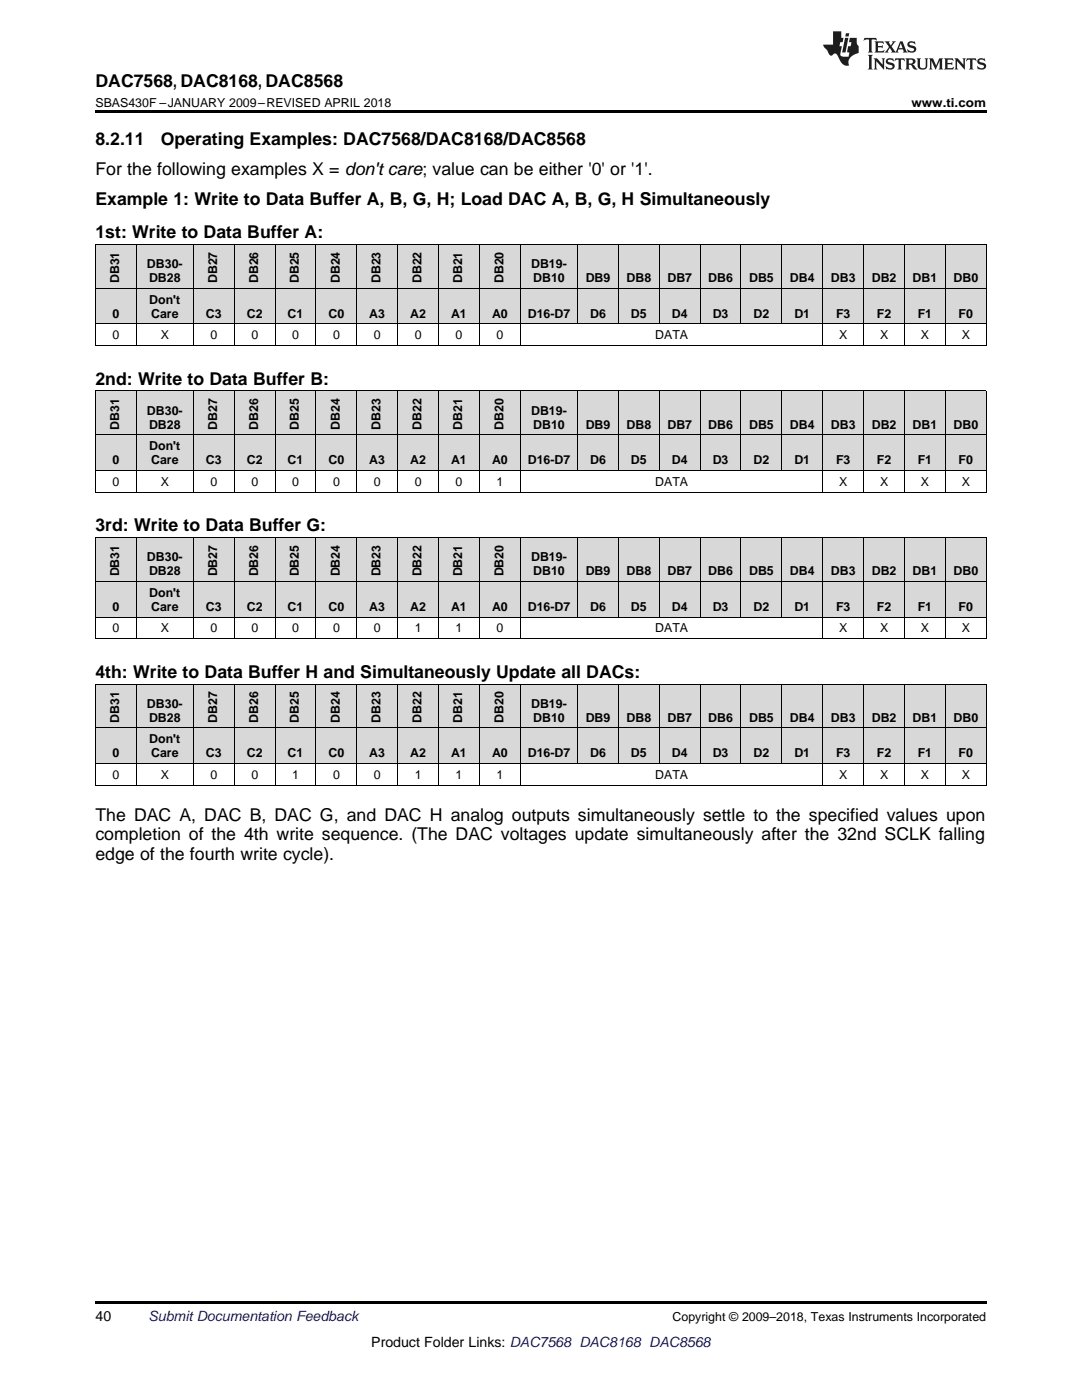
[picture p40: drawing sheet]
<svg xmlns="http://www.w3.org/2000/svg" width="216mm" height="279mm" viewBox="0 0 216 279" stroke-linecap="round" stroke-linejoin="round" font-family="sans-serif">
<defs><g id="words">
<g font-size="3.5">
<text x="19" y="17.3">DAC7568, DAC8168, DAC8568</text>
<text x="19" y="28.9">8.2.11</text>
<text x="32.1" y="28.9">Operating Examples: DAC7568/DAC8168/DAC8568</text>
<text x="19" y="34.9">For the following examples X = don't care; value can be either '0' or '1'.</text>
<text x="19" y="40.9">Example 1: Write to Data Buffer A, B, G, H; Load DAC A, B, G, H Simultaneously</text>
<text x="19" y="47.6">1st: Write to Data Buffer A:</text>
<text x="19" y="76.8">2nd: Write to Data Buffer B:</text>
<text x="19" y="106">3rd: Write to Data Buffer G:</text>
<text x="19" y="135.3">4th: Write to Data Buffer H and Simultaneously Update all DACs:</text>
<text x="19" y="163.8">The DAC A, DAC B, DAC G, and DAC H analog outputs simultaneously settle to the specified values upon</text>
<text x="19" y="167.7">completion of the 4th write sequence. (The DAC voltages update simultaneously after the 32nd SCLK falling</text>
<text x="19" y="171.6">edge of the fourth write cycle).</text>
</g>
<g font-size="2.8">
<text x="19" y="263.6">40</text>
<text x="74.1" y="268.9">Product Folder Links: DAC7568 DAC8168 DAC8568</text>
</g>
<text font-size="2.8" fill="#0000c8" x="29.6" y="263.6">Submit Documentation Feedback</text>
<g font-size="2.5">
<text x="19" y="21.4">SBAS430F –JANUARY 2009–REVISED APRIL 2018</text>
<text x="181.9" y="21.4">www.ti.com</text>
<text x="29.3" y="53.5">DB30-</text>
<text x="106" y="53.5">DB19-</text>
<text x="23.8" y="56.6" transform="rotate(-90 23.8 56.6)">DB31</text>
<text x="29.7" y="56.3">DB28</text>
<text x="43.3" y="56.6" transform="rotate(-90 43.3 56.6)">DB27</text>
<text x="51.5" y="56.6" transform="rotate(-90 51.5 56.6)">DB26</text>
<text x="59.7" y="56.6" transform="rotate(-90 59.7 56.6)">DB25</text>
<text x="67.8" y="56.6" transform="rotate(-90 67.8 56.6)">DB24</text>
<text x="76" y="56.6" transform="rotate(-90 76 56.6)">DB23</text>
<text x="84.1" y="56.6" transform="rotate(-90 84.1 56.6)">DB22</text>
<text x="92.3" y="56.6" transform="rotate(-90 92.3 56.6)">DB21</text>
<text x="100.4" y="56.6" transform="rotate(-90 100.4 56.6)">DB20</text>
<text x="106.4" y="56.3">DB10</text>
<text x="116.9" y="56.3">DB9</text>
<text x="125" y="56.3">DB8</text>
<text x="133.2" y="56.3">DB7</text>
<text x="141.3" y="56.3">DB6</text>
<text x="149.5" y="56.3">DB5</text>
<text x="157.6" y="56.3">DB4</text>
<text x="165.8" y="56.3">DB3</text>
<text x="174" y="56.3">DB2</text>
<text x="182.1" y="56.3">DB1</text>
<text x="190.3" y="56.3">DB0</text>
<text x="22.4" y="63.4">0</text>
<text x="29.8" y="60.6">Don't</text>
<text x="30.2" y="63.4">Care</text>
<text x="41.1" y="63.4">C3</text>
<text x="49.2" y="63.4">C2</text>
<text x="57.4" y="63.4">C1</text>
<text x="65.5" y="63.4">C0</text>
<text x="73.7" y="63.4">A3</text>
<text x="81.8" y="63.4">A2</text>
<text x="90" y="63.4">A1</text>
<text x="98.2" y="63.4">A0</text>
<text x="105.3" y="63.4">D16-D7</text>
<text x="117.8" y="63.4">D6</text>
<text x="125.9" y="63.4">D5</text>
<text x="134.1" y="63.4">D4</text>
<text x="142.2" y="63.4">D3</text>
<text x="150.4" y="63.4">D2</text>
<text x="158.5" y="63.4">D1</text>
<text x="166.8" y="63.4">F3</text>
<text x="175" y="63.4">F2</text>
<text x="183.1" y="63.4">F1</text>
<text x="191.3" y="63.4">F0</text>
<text x="22.4" y="67.7">0</text>
<text x="32.1" y="67.7">X</text>
<text x="42" y="67.7">0</text>
<text x="50.2" y="67.7">0</text>
<text x="58.3" y="67.7">0</text>
<text x="66.5" y="67.7">0</text>
<text x="74.6" y="67.7">0</text>
<text x="82.8" y="67.7">0</text>
<text x="90.9" y="67.7">0</text>
<text x="99.1" y="67.7">0</text>
<text x="130.7" y="67.7">DATA</text>
<text x="167.5" y="67.7">X</text>
<text x="175.6" y="67.7">X</text>
<text x="183.8" y="67.7">X</text>
<text x="191.9" y="67.7">X</text>
<text x="29.3" y="82.7">DB30-</text>
<text x="106" y="82.7">DB19-</text>
<text x="23.8" y="85.8" transform="rotate(-90 23.8 85.8)">DB31</text>
<text x="29.7" y="85.5">DB28</text>
<text x="29.8" y="89.9">Don't</text>
<text x="43.3" y="85.8" transform="rotate(-90 43.3 85.8)">DB27</text>
<text x="51.5" y="85.8" transform="rotate(-90 51.5 85.8)">DB26</text>
<text x="59.7" y="85.8" transform="rotate(-90 59.7 85.8)">DB25</text>
<text x="67.8" y="85.8" transform="rotate(-90 67.8 85.8)">DB24</text>
<text x="76" y="85.8" transform="rotate(-90 76 85.8)">DB23</text>
<text x="84.1" y="85.8" transform="rotate(-90 84.1 85.8)">DB22</text>
<text x="92.3" y="85.8" transform="rotate(-90 92.3 85.8)">DB21</text>
<text x="100.4" y="85.8" transform="rotate(-90 100.4 85.8)">DB20</text>
<text x="106.4" y="85.5">DB10</text>
<text x="116.9" y="85.5">DB9</text>
<text x="125" y="85.5">DB8</text>
<text x="133.2" y="85.5">DB7</text>
<text x="141.3" y="85.5">DB6</text>
<text x="149.5" y="85.5">DB5</text>
<text x="157.6" y="85.5">DB4</text>
<text x="165.8" y="85.5">DB3</text>
<text x="174" y="85.5">DB2</text>
<text x="182.1" y="85.5">DB1</text>
<text x="190.3" y="85.5">DB0</text>
<text x="22.4" y="92.7">0</text>
<text x="30.2" y="92.7">Care</text>
<text x="41.1" y="92.7">C3</text>
<text x="49.2" y="92.7">C2</text>
<text x="57.4" y="92.7">C1</text>
<text x="65.5" y="92.7">C0</text>
<text x="73.7" y="92.7">A3</text>
<text x="81.8" y="92.7">A2</text>
<text x="90" y="92.7">A1</text>
<text x="98.2" y="92.7">A0</text>
<text x="105.3" y="92.7">D16-D7</text>
<text x="117.8" y="92.7">D6</text>
<text x="125.9" y="92.7">D5</text>
<text x="134.1" y="92.7">D4</text>
<text x="142.2" y="92.7">D3</text>
<text x="150.4" y="92.7">D2</text>
<text x="158.5" y="92.7">D1</text>
<text x="166.8" y="92.7">F3</text>
<text x="175" y="92.7">F2</text>
<text x="183.1" y="92.7">F1</text>
<text x="191.3" y="92.7">F0</text>
<text x="22.4" y="97">0</text>
<text x="32.1" y="97">X</text>
<text x="42" y="97">0</text>
<text x="50.2" y="97">0</text>
<text x="58.3" y="97">0</text>
<text x="66.5" y="97">0</text>
<text x="74.6" y="97">0</text>
<text x="82.8" y="97">0</text>
<text x="90.9" y="97">0</text>
<text x="99.1" y="97">1</text>
<text x="130.7" y="97">DATA</text>
<text x="167.5" y="97">X</text>
<text x="175.6" y="97">X</text>
<text x="183.8" y="97">X</text>
<text x="191.9" y="97">X</text>
<text x="29.3" y="112">DB30-</text>
<text x="106" y="112">DB19-</text>
<text x="23.8" y="115" transform="rotate(-90 23.8 115)">DB31</text>
<text x="29.7" y="114.8">DB28</text>
<text x="29.8" y="119.1">Don't</text>
<text x="43.3" y="115" transform="rotate(-90 43.3 115)">DB27</text>
<text x="51.5" y="115" transform="rotate(-90 51.5 115)">DB26</text>
<text x="59.7" y="115" transform="rotate(-90 59.7 115)">DB25</text>
<text x="67.8" y="115" transform="rotate(-90 67.8 115)">DB24</text>
<text x="76" y="115" transform="rotate(-90 76 115)">DB23</text>
<text x="84.1" y="115" transform="rotate(-90 84.1 115)">DB22</text>
<text x="92.3" y="115" transform="rotate(-90 92.3 115)">DB21</text>
<text x="100.4" y="115" transform="rotate(-90 100.4 115)">DB20</text>
<text x="106.4" y="114.8">DB10</text>
<text x="116.9" y="114.8">DB9</text>
<text x="125" y="114.8">DB8</text>
<text x="133.2" y="114.8">DB7</text>
<text x="141.3" y="114.8">DB6</text>
<text x="149.5" y="114.8">DB5</text>
<text x="157.6" y="114.8">DB4</text>
<text x="165.8" y="114.8">DB3</text>
<text x="174" y="114.8">DB2</text>
<text x="182.1" y="114.8">DB1</text>
<text x="190.3" y="114.8">DB0</text>
<text x="22.4" y="121.9">0</text>
<text x="30.2" y="121.9">Care</text>
<text x="41.1" y="121.9">C3</text>
<text x="49.2" y="121.9">C2</text>
<text x="57.4" y="121.9">C1</text>
<text x="65.5" y="121.9">C0</text>
<text x="73.7" y="121.9">A3</text>
<text x="81.8" y="121.9">A2</text>
<text x="90" y="121.9">A1</text>
<text x="98.2" y="121.9">A0</text>
<text x="105.3" y="121.9">D16-D7</text>
<text x="117.8" y="121.9">D6</text>
<text x="125.9" y="121.9">D5</text>
<text x="134.1" y="121.9">D4</text>
<text x="142.2" y="121.9">D3</text>
<text x="150.4" y="121.9">D2</text>
<text x="158.5" y="121.9">D1</text>
<text x="166.8" y="121.9">F3</text>
<text x="175" y="121.9">F2</text>
<text x="183.1" y="121.9">F1</text>
<text x="191.3" y="121.9">F0</text>
<text x="22.4" y="126.2">0</text>
<text x="32.1" y="126.2">X</text>
<text x="42" y="126.2">0</text>
<text x="50.2" y="126.2">0</text>
<text x="58.3" y="126.2">0</text>
<text x="66.5" y="126.2">0</text>
<text x="74.6" y="126.2">0</text>
<text x="82.8" y="126.2">1</text>
<text x="90.9" y="126.2">1</text>
<text x="99.1" y="126.2">0</text>
<text x="130.7" y="126.2">DATA</text>
<text x="167.5" y="126.2">X</text>
<text x="175.6" y="126.2">X</text>
<text x="183.8" y="126.2">X</text>
<text x="191.9" y="126.2">X</text>
<text x="29.3" y="141.2">DB30-</text>
<text x="106" y="141.2">DB19-</text>
<text x="23.8" y="144.3" transform="rotate(-90 23.8 144.3)">DB31</text>
<text x="29.7" y="144">DB28</text>
<text x="29.8" y="148.3">Don't</text>
<text x="43.3" y="144.3" transform="rotate(-90 43.3 144.3)">DB27</text>
<text x="51.5" y="144.3" transform="rotate(-90 51.5 144.3)">DB26</text>
<text x="59.7" y="144.3" transform="rotate(-90 59.7 144.3)">DB25</text>
<text x="67.8" y="144.3" transform="rotate(-90 67.8 144.3)">DB24</text>
<text x="76" y="144.3" transform="rotate(-90 76 144.3)">DB23</text>
<text x="84.1" y="144.3" transform="rotate(-90 84.1 144.3)">DB22</text>
<text x="92.3" y="144.3" transform="rotate(-90 92.3 144.3)">DB21</text>
<text x="100.4" y="144.3" transform="rotate(-90 100.4 144.3)">DB20</text>
<text x="106.4" y="144">DB10</text>
<text x="116.9" y="144">DB9</text>
<text x="125" y="144">DB8</text>
<text x="133.2" y="144">DB7</text>
<text x="141.3" y="144">DB6</text>
<text x="149.5" y="144">DB5</text>
<text x="157.6" y="144">DB4</text>
<text x="165.8" y="144">DB3</text>
<text x="174" y="144">DB2</text>
<text x="182.1" y="144">DB1</text>
<text x="190.3" y="144">DB0</text>
<text x="22.4" y="151.2">0</text>
<text x="22.4" y="155.5">0</text>
<text x="30.2" y="151.2">Care</text>
<text x="32.1" y="155.5">X</text>
<text x="41.1" y="151.2">C3</text>
<text x="42" y="155.5">0</text>
<text x="49.2" y="151.2">C2</text>
<text x="50.2" y="155.5">0</text>
<text x="57.4" y="151.2">C1</text>
<text x="58.3" y="155.5">1</text>
<text x="65.5" y="151.2">C0</text>
<text x="66.5" y="155.5">0</text>
<text x="73.7" y="151.2">A3</text>
<text x="74.6" y="155.5">0</text>
<text x="81.8" y="151.2">A2</text>
<text x="82.8" y="155.5">1</text>
<text x="90" y="151.2">A1</text>
<text x="90.9" y="155.5">1</text>
<text x="98.2" y="151.2">A0</text>
<text x="99.1" y="155.5">1</text>
<text x="105.3" y="151.2">D16-D7</text>
<text x="117.8" y="151.2">D6</text>
<text x="125.9" y="151.2">D5</text>
<text x="130.7" y="155.5">DATA</text>
<text x="134.1" y="151.2">D4</text>
<text x="142.2" y="151.2">D3</text>
<text x="150.4" y="151.2">D2</text>
<text x="158.5" y="151.2">D1</text>
<text x="166.8" y="151.2">F3</text>
<text x="167.5" y="155.5">X</text>
<text x="175" y="151.2">F2</text>
<text x="175.6" y="155.5">X</text>
<text x="183.1" y="151.2">F1</text>
<text x="183.8" y="155.5">X</text>
<text x="191.3" y="151.2">F0</text>
<text x="191.9" y="155.5">X</text>
<text x="134.2" y="263.6">Copyright © 2009–2018, Texas Instruments Incorporated</text>
</g>
</g></defs>
<g fill="#d8d8d8">
<path d="M19 145.3h8.2v7.1h-8.2z"/>
<path d="M27.2 145.3h11.4v7.1h-11.4z"/>
<path d="M38.6 145.3h8.2v7.1h-8.2z"/>
<path d="M46.8 145.3h8.1v7.1h-8.1z"/>
<path d="M54.9 145.3h8.2v7.1h-8.2z"/>
<path d="M63.1 145.3h8.1v7.1h-8.1z"/>
<path d="M71.2 145.3h8.2v7.1h-8.2z"/>
<path d="M79.4 145.3h8.1v7.1h-8.1z"/>
<path d="M87.5 145.3h8.2v7.1h-8.2z"/>
<path d="M95.7 145.3h8.2v7.1h-8.2z"/>
<path d="M103.9 145.3h11.4v7.1h-11.4z"/>
<path d="M115.3 145.3h8.1v7.1h-8.1z"/>
<path d="M123.4 145.3h8.2v7.1h-8.2z"/>
<path d="M131.6 145.3h8.1v7.1h-8.1z"/>
<path d="M139.7 145.3h8.2v7.1h-8.2z"/>
<path d="M147.9 145.3h8.1v7.1h-8.1z"/>
<path d="M156 145.3h8.2v7.1h-8.2z"/>
<path d="M164.2 145.3h8.2v7.1h-8.2z"/>
<path d="M172.4 145.3h8.1v7.1h-8.1z"/>
<path d="M180.5 145.3h8.2v7.1h-8.2z"/>
<path d="M188.7 145.3h8.1v7.1h-8.1z"/>
<path d="M19 136.6h8.2v8.7h-8.2z"/>
<path d="M27.2 136.6h11.4v8.7h-11.4z"/>
<path d="M38.6 136.6h8.2v8.7h-8.2z"/>
<path d="M46.8 136.6h8.1v8.7h-8.1z"/>
<path d="M54.9 136.6h8.2v8.7h-8.2z"/>
<path d="M63.1 136.6h8.1v8.7h-8.1z"/>
<path d="M71.2 136.6h8.2v8.7h-8.2z"/>
<path d="M79.4 136.6h8.1v8.7h-8.1z"/>
<path d="M87.5 136.6h8.2v8.7h-8.2z"/>
<path d="M95.7 136.6h8.2v8.7h-8.2z"/>
<path d="M103.9 136.6h11.4v8.7h-11.4z"/>
<path d="M115.3 136.6h8.1v8.7h-8.1z"/>
<path d="M123.4 136.6h8.2v8.7h-8.2z"/>
<path d="M131.6 136.6h8.1v8.7h-8.1z"/>
<path d="M139.7 136.6h8.2v8.7h-8.2z"/>
<path d="M147.9 136.6h8.1v8.7h-8.1z"/>
<path d="M156 136.6h8.2v8.7h-8.2z"/>
<path d="M164.2 136.6h8.2v8.7h-8.2z"/>
<path d="M172.4 136.6h8.1v8.7h-8.1z"/>
<path d="M180.5 136.6h8.2v8.7h-8.2z"/>
<path d="M188.7 136.6h8.1v8.7h-8.1z"/>
<path d="M19 116.1h8.2v7.1h-8.2z"/>
<path d="M27.2 116.1h11.4v7.1h-11.4z"/>
<path d="M38.6 116.1h8.2v7.1h-8.2z"/>
<path d="M46.8 116.1h8.1v7.1h-8.1z"/>
<path d="M54.9 116.1h8.2v7.1h-8.2z"/>
<path d="M63.1 116.1h8.1v7.1h-8.1z"/>
<path d="M71.2 116.1h8.2v7.1h-8.2z"/>
<path d="M79.4 116.1h8.1v7.1h-8.1z"/>
<path d="M87.5 116.1h8.2v7.1h-8.2z"/>
<path d="M95.7 116.1h8.2v7.1h-8.2z"/>
<path d="M103.9 116.1h11.4v7.1h-11.4z"/>
<path d="M115.3 116.1h8.1v7.1h-8.1z"/>
<path d="M123.4 116.1h8.2v7.1h-8.2z"/>
<path d="M131.6 116.1h8.1v7.1h-8.1z"/>
<path d="M139.7 116.1h8.2v7.1h-8.2z"/>
<path d="M147.9 116.1h8.1v7.1h-8.1z"/>
<path d="M156 116.1h8.2v7.1h-8.2z"/>
<path d="M164.2 116.1h8.2v7.1h-8.2z"/>
<path d="M172.4 116.1h8.1v7.1h-8.1z"/>
<path d="M180.5 116.1h8.2v7.1h-8.2z"/>
<path d="M188.7 116.1h8.1v7.1h-8.1z"/>
<path d="M19 107.3h8.2v8.8h-8.2z"/>
<path d="M27.2 107.3h11.4v8.8h-11.4z"/>
<path d="M38.6 107.3h8.2v8.8h-8.2z"/>
<path d="M46.8 107.3h8.1v8.8h-8.1z"/>
<path d="M54.9 107.3h8.2v8.8h-8.2z"/>
<path d="M63.1 107.3h8.1v8.8h-8.1z"/>
<path d="M71.2 107.3h8.2v8.8h-8.2z"/>
<path d="M79.4 107.3h8.1v8.8h-8.1z"/>
<path d="M87.5 107.3h8.2v8.8h-8.2z"/>
<path d="M95.7 107.3h8.2v8.8h-8.2z"/>
<path d="M103.9 107.3h11.4v8.8h-11.4z"/>
<path d="M115.3 107.3h8.1v8.8h-8.1z"/>
<path d="M123.4 107.3h8.2v8.8h-8.2z"/>
<path d="M131.6 107.3h8.1v8.8h-8.1z"/>
<path d="M139.7 107.3h8.2v8.8h-8.2z"/>
<path d="M147.9 107.3h8.1v8.8h-8.1z"/>
<path d="M156 107.3h8.2v8.8h-8.2z"/>
<path d="M164.2 107.3h8.2v8.8h-8.2z"/>
<path d="M172.4 107.3h8.1v8.8h-8.1z"/>
<path d="M180.5 107.3h8.2v8.8h-8.2z"/>
<path d="M188.7 107.3h8.1v8.8h-8.1z"/>
<path d="M19 86.8h8.2v7.1h-8.2z"/>
<path d="M27.2 86.8h11.4v7.1h-11.4z"/>
<path d="M38.6 86.8h8.2v7.1h-8.2z"/>
<path d="M46.8 86.8h8.1v7.1h-8.1z"/>
<path d="M54.9 86.8h8.2v7.1h-8.2z"/>
<path d="M63.1 86.8h8.1v7.1h-8.1z"/>
<path d="M71.2 86.8h8.2v7.1h-8.2z"/>
<path d="M79.4 86.8h8.1v7.1h-8.1z"/>
<path d="M87.5 86.8h8.2v7.1h-8.2z"/>
<path d="M95.7 86.8h8.2v7.1h-8.2z"/>
<path d="M103.9 86.8h11.4v7.1h-11.4z"/>
<path d="M115.3 86.8h8.1v7.1h-8.1z"/>
<path d="M123.4 86.8h8.2v7.1h-8.2z"/>
<path d="M131.6 86.8h8.1v7.1h-8.1z"/>
<path d="M139.7 86.8h8.2v7.1h-8.2z"/>
<path d="M147.9 86.8h8.1v7.1h-8.1z"/>
<path d="M156 86.8h8.2v7.1h-8.2z"/>
<path d="M164.2 86.8h8.2v7.1h-8.2z"/>
<path d="M172.4 86.8h8.1v7.1h-8.1z"/>
<path d="M180.5 86.8h8.2v7.1h-8.2z"/>
<path d="M188.7 86.8h8.1v7.1h-8.1z"/>
<path d="M19 78.1h8.2v8.7h-8.2z"/>
<path d="M27.2 78.1h11.4v8.7h-11.4z"/>
<path d="M38.6 78.1h8.2v8.7h-8.2z"/>
<path d="M46.8 78.1h8.1v8.7h-8.1z"/>
<path d="M54.9 78.1h8.2v8.7h-8.2z"/>
<path d="M63.1 78.1h8.1v8.7h-8.1z"/>
<path d="M71.2 78.1h8.2v8.7h-8.2z"/>
<path d="M79.4 78.1h8.1v8.7h-8.1z"/>
<path d="M87.5 78.1h8.2v8.7h-8.2z"/>
<path d="M95.7 78.1h8.2v8.7h-8.2z"/>
<path d="M103.9 78.1h11.4v8.7h-11.4z"/>
<path d="M115.3 78.1h8.1v8.7h-8.1z"/>
<path d="M123.4 78.1h8.2v8.7h-8.2z"/>
<path d="M131.6 78.1h8.1v8.7h-8.1z"/>
<path d="M139.7 78.1h8.2v8.7h-8.2z"/>
<path d="M147.9 78.1h8.1v8.7h-8.1z"/>
<path d="M156 78.1h8.2v8.7h-8.2z"/>
<path d="M164.2 78.1h8.2v8.7h-8.2z"/>
<path d="M172.4 78.1h8.1v8.7h-8.1z"/>
<path d="M180.5 78.1h8.2v8.7h-8.2z"/>
<path d="M188.7 78.1h8.1v8.7h-8.1z"/>
<path d="M19 57.6h8.2v7.1h-8.2z"/>
<path d="M27.2 57.6h11.4v7.1h-11.4z"/>
<path d="M38.6 57.6h8.2v7.1h-8.2z"/>
<path d="M46.8 57.6h8.1v7.1h-8.1z"/>
<path d="M54.9 57.6h8.2v7.1h-8.2z"/>
<path d="M63.1 57.6h8.1v7.1h-8.1z"/>
<path d="M71.2 57.6h8.2v7.1h-8.2z"/>
<path d="M79.4 57.6h8.1v7.1h-8.1z"/>
<path d="M87.5 57.6h8.2v7.1h-8.2z"/>
<path d="M95.7 57.6h8.2v7.1h-8.2z"/>
<path d="M103.9 57.6h11.4v7.1h-11.4z"/>
<path d="M115.3 57.6h8.1v7.1h-8.1z"/>
<path d="M123.4 57.6h8.2v7.1h-8.2z"/>
<path d="M131.6 57.6h8.1v7.1h-8.1z"/>
<path d="M139.7 57.6h8.2v7.1h-8.2z"/>
<path d="M147.9 57.6h8.1v7.1h-8.1z"/>
<path d="M156 57.6h8.2v7.1h-8.2z"/>
<path d="M164.2 57.6h8.2v7.1h-8.2z"/>
<path d="M172.4 57.6h8.1v7.1h-8.1z"/>
<path d="M180.5 57.6h8.2v7.1h-8.2z"/>
<path d="M188.7 57.6h8.1v7.1h-8.1z"/>
<path d="M19 48.8h8.2v8.8h-8.2z"/>
<path d="M27.2 48.8h11.4v8.8h-11.4z"/>
<path d="M38.6 48.8h8.2v8.8h-8.2z"/>
<path d="M46.8 48.8h8.1v8.8h-8.1z"/>
<path d="M54.9 48.8h8.2v8.8h-8.2z"/>
<path d="M63.1 48.8h8.1v8.8h-8.1z"/>
<path d="M71.2 48.8h8.2v8.8h-8.2z"/>
<path d="M79.4 48.8h8.1v8.8h-8.1z"/>
<path d="M87.5 48.8h8.2v8.8h-8.2z"/>
<path d="M95.7 48.8h8.2v8.8h-8.2z"/>
<path d="M103.9 48.8h11.4v8.8h-11.4z"/>
<path d="M115.3 48.8h8.1v8.8h-8.1z"/>
<path d="M123.4 48.8h8.2v8.8h-8.2z"/>
<path d="M131.6 48.8h8.1v8.8h-8.1z"/>
<path d="M139.7 48.8h8.2v8.8h-8.2z"/>
<path d="M147.9 48.8h8.1v8.8h-8.1z"/>
<path d="M156 48.8h8.2v8.8h-8.2z"/>
<path d="M164.2 48.8h8.2v8.8h-8.2z"/>
<path d="M172.4 48.8h8.1v8.8h-8.1z"/>
<path d="M180.5 48.8h8.2v8.8h-8.2z"/>
<path d="M188.7 48.8h8.1v8.8h-8.1z"/>
</g>
<g fill="#000">
<path d="M19 22h177.8v.5h-177.8zM19 69h.2zM38.5 69h.1zM46.7 69h.1zM54.8 69h.1zM63 69h.1zM71.1 69h.1zM79.3 69h.1zM87.4 69h.1zM95.6 69h.1zM103.8 69h.1zM115.2 69h.1z"/>
<path d="M123.3 69h.1zM131.5 69h.1zM139.6 69h.1zM147.8 69h.1zM155.9 69h.1zM164.1 69h.1zM172.3 69h.1zM180.4 69h.1zM188.6 69h.1zM196.7 69h.1zM19 98.2h.2zM38.5 98.2h.1z"/>
<path d="M46.7 98.2h.1zM54.8 98.2h.1zM63 98.2h.1zM71.1 98.2h.1zM79.3 98.2h.1zM87.4 98.2h.1zM95.6 98.2h.1zM103.8 98.2h.1zM115.2 98.2h.1zM123.3 98.2h.1zM131.5 98.2h.1zM139.6 98.2h.1z"/>
<path d="M147.8 98.2h.1zM155.9 98.2h.1zM164.1 98.2h.1zM172.3 98.2h.1zM180.4 98.2h.1zM188.6 98.2h.1zM196.7 98.2h.1zM19 127.5h.2zM38.5 127.5h.1zM46.7 127.5h.1zM54.8 127.5h.1zM63 127.5h.1z"/>
<path d="M71.1 127.5h.1zM79.3 127.5h.1zM87.4 127.5h.1zM95.6 127.5h.1zM103.8 127.5h.1zM115.2 127.5h.1zM123.3 127.5h.1zM131.5 127.5h.1zM139.6 127.5h.1zM147.8 127.5h.1zM155.9 127.5h.1zM164.1 127.5h.1z"/>
<path d="M172.3 127.5h.1zM180.4 127.5h.1zM188.6 127.5h.1zM196.7 127.5h.1zM19 156.7h.2zM38.5 156.7h.1zM46.7 156.7h.1zM54.8 156.7h.1zM63 156.7h.1zM71.1 156.7h.1zM79.3 156.7h.1zM87.4 156.7h.1z"/>
<path d="M95.6 156.7h.1zM103.8 156.7h.1zM115.2 156.7h.1zM123.3 156.7h.1zM131.5 156.7h.1zM139.6 156.7h.1zM147.8 156.7h.1zM155.9 156.7h.1zM164.1 156.7h.1zM172.3 156.7h.1zM180.4 156.7h.1zM188.6 156.7h.1z"/>
<path d="M196.7 156.7h.1zM19 259.7h177.8v.5h-177.8z"/>
</g>
<g fill="none" stroke="#000" stroke-width=".2">
<path d="M19 57.5h177.8M19 48.8h177.8M19.1 48.8v20.2M27.1 48.8v20.2M38.5 48.8v20.2M46.7 48.8v20.2M54.9 48.8v20.2M63 48.8v20.2M71.2 48.8v20.2M79.3 48.8v20.2M87.5 48.8v20.2M95.7 48.8v20.2"/>
<path d="M103.8 48.8v20.2M115.2 48.8v15.9M123.4 48.8v15.9M131.5 48.8v15.9M139.7 48.8v15.9M147.8 48.8v15.9M156 48.8v15.9M164.2 48.8v20.2M172.3 48.8v20.2M180.5 48.8v20.2M188.6 48.8v20.2M196.8 48.8v20.2"/>
<path d="M19 78h177.8M19 69h177.8M19 64.6h177.8M19.1 78v20.2M27.1 78v20.2M38.5 78v20.2M46.7 78v20.2M54.9 78v20.2M63 78v20.2M71.2 78v20.2M79.3 78v20.2M87.5 78v20.2"/>
<path d="M95.7 78v20.2M103.8 78v20.2M115.2 78v15.9M123.4 78v15.9M131.5 78v15.9M139.7 78v15.9M147.8 78v15.9M156 78v15.9M164.2 78v20.2M172.3 78v20.2M180.5 78v20.2M188.6 78v20.2"/>
<path d="M196.8 78v20.2M19 98.2h177.8M19 93.9h177.8M19 86.8h177.8M19 116h177.8M19 107.3h177.8M19.1 107.3v20.2M27.1 107.3v20.2M38.5 107.3v20.2M46.7 107.3v20.2M54.9 107.3v20.2M63 107.3v20.2"/>
<path d="M71.2 107.3v20.2M79.3 107.3v20.2M87.5 107.3v20.2M95.7 107.3v20.2M103.8 107.3v20.2M115.2 107.3v15.9M123.4 107.3v15.9M131.5 107.3v15.9M139.7 107.3v15.9M147.8 107.3v15.9M156 107.3v15.9M164.2 107.3v20.2"/>
<path d="M172.3 107.3v20.2M180.5 107.3v20.2M188.6 107.3v20.2M196.8 107.3v20.2M19 136.5h177.8M19 127.4h177.8M19 123.1h177.8M19.1 136.5v20.2M27.1 136.5v20.2M38.5 136.5v20.2M46.7 136.5v20.2M54.9 136.5v20.2"/>
<path d="M63 136.5v20.2M71.2 136.5v20.2M79.3 136.5v20.2M87.5 136.5v20.2M95.7 136.5v20.2M103.8 136.5v20.2M115.2 136.5v15.9M123.4 136.5v15.9M131.5 136.5v15.9M139.7 136.5v15.9M147.8 136.5v15.9M156 136.5v15.9"/>
<path d="M164.2 136.5v20.2M172.3 136.5v20.2M180.5 136.5v20.2M188.6 136.5v20.2M196.8 136.5v20.2M19 156.7h177.8M19 152.4h177.8M19 145.3h177.8"/>
</g>
<g fill="#231f20">
<path d="M172.5 7.6l-.1 .5 .4-.2h.6v.1v2.1l-.2 .4h.9l-.2-.4v-2.1l.1-.1h.5l.5 .2-.2-.5zM174.5 8.3l.2 .3v1.5l-.2 .4h1.8l.2-.6a1.04 1.04 0 0 1-1.3 .2v-.7h.6l.3 .2v-.6l-.3 .2h-.6v-.6l.8-.1 .4 .3-.2-.5zM176.5 8.3l.9 1.1-.9 1.1h.8l-.2-.2 .4-.7 .5 .7-.2 .2h1.5l-.2-.2 .2-.4h.9l.1 .4-.2 .2h1l-.3-.3-.7-1.9h-.5l-.9 2-.8-1 .9-1h-.8l.1 .3-.4 .5-.3-.6 .1-.2zM179.7 8.6l.4 1h-.7zM181.3 8.4a.63 .63 0 0 0-.2 .7 .63 .63 0 0 0 .6 .4l.6 .2 .1 .2a.75 .75 0 0 1-.7 .4 .75 .75 0 0 1-.6-.5l.1 .7 .1-.1a1.11 1.11 0 0 0 1.5-.6 1.13 1.13 0 0 0-1.2-.8l-.1-.4a1.04 1.04 0 0 1 1.2 .2l-.2-.5-.2 .1-.4-.2zM173.2 10.9l.2 .4v2.2l-.2 .4h1l-.3-.4v-2.2l.3-.4zM174.3 11.6l.3 .4v1.5l-.3 .4h.8l-.2-.4v-1.3l1.5 1.7v-1.9l.2-.4h-.7l.2 .4v.9l-1.1-1.3zM177 11.8a.62 .62 0 0 0-.2 .7 .62 .62 0 0 0 .6 .4l.6 .1 .1 .3a.76 .76 0 0 1-.7 .3 .76 .76 0 0 1-.7-.4l.2 .7 .1-.1a1.11 1.11 0 0 0 1.5-.6 1.13 1.13 0 0 0-1.2-.8l-.1-.4a1.04 1.04 0 0 1 1.2 .2l-.2-.6-.2 .1-.5-.1zM178.7 11.6l-.2 .6a.61 .61 0 0 1 .8-.3v1.6l-.2 .4h.9l-.2-.4v-1.6a.63 .63 0 0 1 .7 .3l-.1-.6zM180.6 11.6l.3 .4v1.5l-.3 .4h1l-.2-.2-.1-.8 .6 .2a.76 .76 0 0 0 1.2 .7l-1-1a.58 .58 0 0 0 .6-.5 .58 .58 0 0 0-.5-.6zM181.4 11.9h.1a.45 .45 0 0 1 .5 .1 .45 .45 0 0 1 .1 .5l-.8 .2zM182.9 11.6l.2 .2a2.17 2.17 0 0 0 .3 1.9 .99 .99 0 0 0 1.6-.6v-1.1l.2-.4h-.7l.2 .2a1.92 1.92 0 0 1-.2 1.8 .6 .6 0 0 1-.9-.5v-1.1l.2-.4zM185.4 11.6l.2 .4v1.5l-.2 .4h.7l-.2-.4v-1.4l.8 1.8 .8-1.8v1.4l-.2 .4h.9l-.2-.4v-1.5l.2-.4h-.8l-.6 1.5-.6-1.5zM188.4 11.6l.2 .4v1.5l-.2 .4h1.8l.1-.6a1.04 1.04 0 0 1-1.2 .1v-.6h.5l.4 .2v-.6l-.4 .2h-.5v-.7h.8l.3 .3-.1-.6zM190.5 11.6l.2 .4v1.5l-.2 .4h.7l-.2-.4v-1.3l1.5 1.7v-1.9l.2-.4h-.7l.2 .4v.9l-1.1-1.3zM192.9 11.6l-.1 .6a.61 .61 0 0 1 .7-.3l.1 1.6-.3 .4h1l-.3-.4 .1-1.6a.63 .63 0 0 1 .7 .3l-.1-.6zM195.2 11.8a.62 .62 0 0 0-.2 .7 .62 .62 0 0 0 .6 .4l.6 .1 .1 .3a.76 .76 0 0 1-.7 .3 .76 .76 0 0 1-.6-.4l.1 .7 .1-.1a1.11 1.11 0 0 0 1.6-.6 1.13 1.13 0 0 0-1.3-.8l-.1-.4a1.04 1.04 0 0 1 1.2 .2l-.1-.6-.2 .1-.5-.1z"/>
<path d="M166.2 6.3v2.6h-1.9v.4l.8 .9a.91 .91 0 0 0 1 .8 .56 .56 0 0 1 .5-.3 .56 .56 0 0 1 .5 .3l.4 .8a1.53 1.53 0 0 0 1.9 1.2 1.54 1.54 0 0 1 1-2.1l.9-.3v-1.4a1.52 1.52 0 0 1-.4-1.6h-1.3l-.2 .8h.5l-.2 .8h-.5l-.1 1v.2l.4 .1-.2 .8a1.93 1.93 0 0 1-1.6-.3l.3-1.8h-.5l.2-.8h.4l.2-.8h-.4v-1.3zM168.6 7.6l-.6 2.9h.7l.6-2.9zM168.8 6.6l-.1 .7h.6l.2-.7z"/>
</g>
<use href="#words"/>
</svg>
